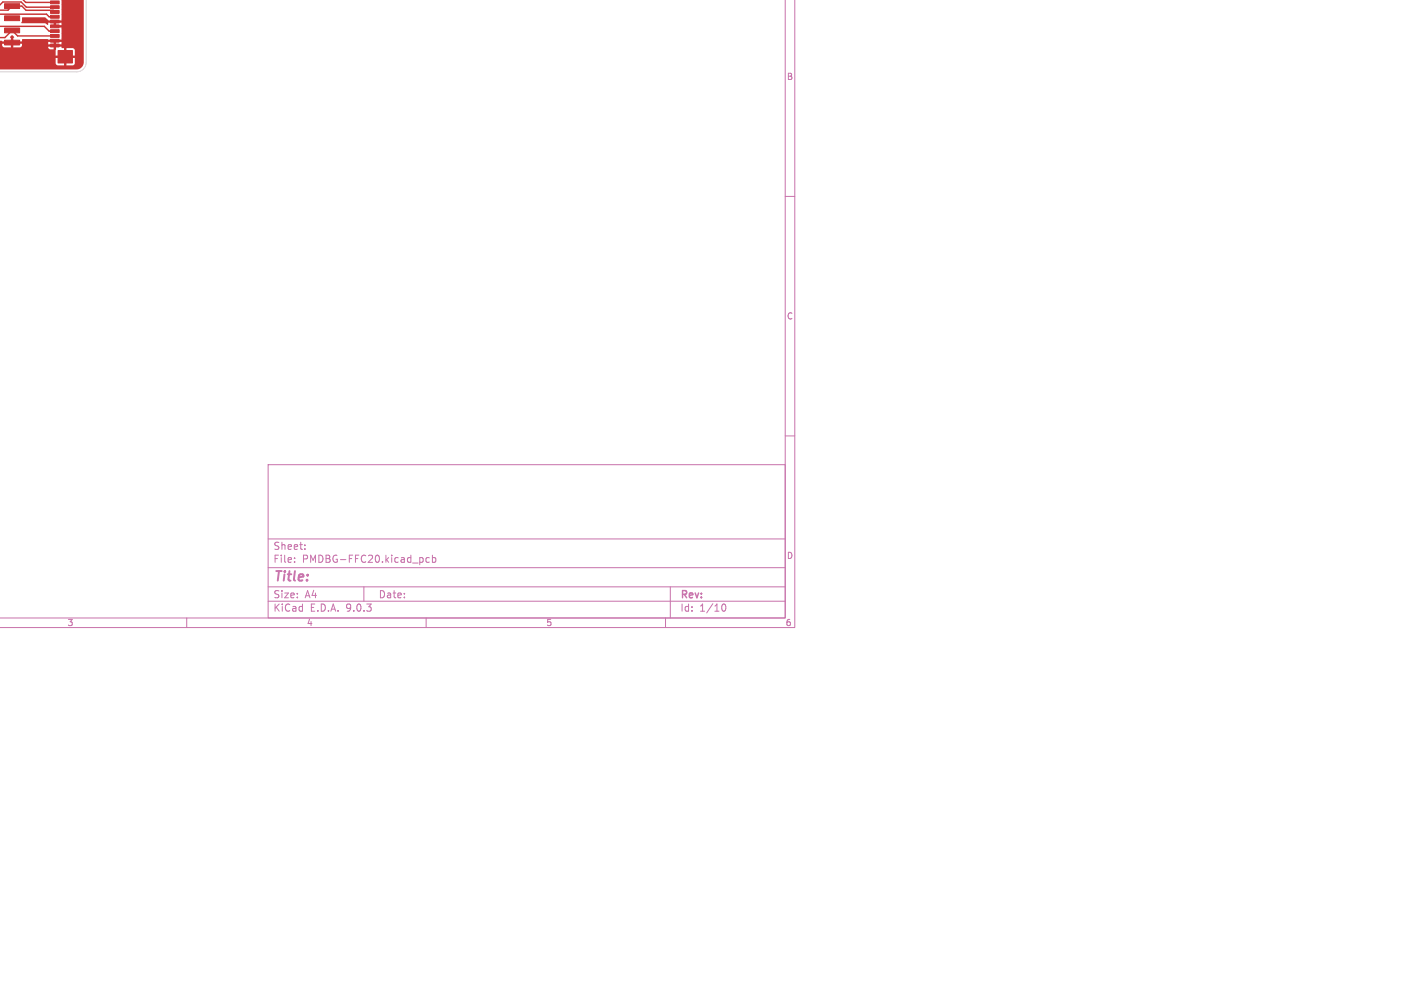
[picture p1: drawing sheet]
<svg xmlns="http://www.w3.org/2000/svg" width="297mm" height="210mm" viewBox="0 0 297 210" stroke-linecap="round" stroke-linejoin="round" font-family="sans-serif">
<defs><g id="words">
<text font-size="2.8" fill="#c872ab" x="57" y="121.9">Title:</text>
<g font-size="2.1" fill="#c872ab">
<text x="57" y="117.7">File:</text>
<text x="57" y="115">Sheet:</text>
<text x="63.1" y="117.7">PMDBG-FFC20.kicad_pcb</text>
<text x="57" y="125.1">Size:</text>
<text x="63.7" y="125.1">A4</text>
<text x="79" y="125.1">Date:</text>
<text x="142" y="125.3">Rev:</text>
<text x="57" y="127.9">KiCad</text>
<text x="64.7" y="127.9">E.D.A.</text>
<text x="72.3" y="127.9">9.0.3</text>
<text x="142" y="127.9">Id:</text>
<text x="146.1" y="127.9">1/10</text>
</g>
<g font-size="1.8" fill="#c872ab">
<text x="164.3" y="16.9">B</text>
<text x="164.3" y="66.9">C</text>
<text x="164.3" y="116.9">D</text>
<text x="14" y="130.9">3</text>
<text x="64" y="130.9">4</text>
<text x="114" y="130.9">5</text>
<text x="164" y="130.9">6</text>
</g>
</g></defs>
<g fill="none" stroke="#c872ab" stroke-width=".21">
<path d="M164 0v129h-164.1M166 0v131h-166.1M164 41h2M56 97h108v32h-108zM164 91h2M56 118.5h108M56 112.5h108M61.5 117.3v.1M61.5 116.5v.1M63.7 114.6v.1M63.7 113.8v.1M89.7 116.5l-.5-.1-.2 .3 .1 .6h.6"/>
<path d="M90.3 116.5l.4-.1 .3 .3-.1 .6h-.6M90.3 115.9v1.5M39 129v2M56 125.5h108M56 122.5h108M76 122.5v3M89 129v2M139 129v2M140 122.5v6.5M150.7 126.7l.2-.5 .2-.1a.8 .8 0 0 1 .5 .7 .8 .8 0 0 1-.5 .8l-.2-.1-.2-.5"/>
</g>
<g fill="#c83434" stroke="#c83434" stroke-width=".21">
<path d="M.9 .8h3.2v1h-3.2z"/>
<path d="M.9 3.3h3.2v1h-3.2z"/>
<path d="M.9 5.9h3.2v1h-3.2z"/>
<path d="M.9 8.4h3.2v1h-3.2z"/>
<path d="M10.6 9.2h1.8v.6h-1.8z"/>
<path d="M10.6 8.2h1.8v.6h-1.8z"/>
<path d="M10.6 7.2h1.8v.6h-1.8z"/>
<path d="M10.6 6.2h1.8v.6h-1.8z"/>
<path d="M10.6 5.2h1.8v.6h-1.8z"/>
<path d="M10.6 4.2h1.8v.6h-1.8z"/>
<path d="M10.6 3.2h1.8v.6h-1.8z"/>
<path d="M10.6 2.2h1.8v.6h-1.8z"/>
<path d="M10.6 1.2h1.8v.6h-1.8z"/>
<path d="M10.6 .2h1.8v.6h-1.8z"/>
<path d="M12.1 10.6h3v2.6h-3z"/>
</g>
<path d="M4.8 -.1l.6 .6h6.1M-.1 2.1h1.8l.8-.8h2.1l.8 .9h5.7l.4 .3M-.1 3h9.8l.6 .5h1.2M-.1 5.5h9.4l1 1h1.2M0 1.1l.6-.7h3.8l1.1 1.1h6M11.5 7.5h-7.8l-1.2-1.1-1.5 1.4h-1.1" fill="none" stroke="#c83434" stroke-width=".3"/>
<path d="M-.1 -.1v8.7v-.1l.6 .1h1.8v-.7l-.2-.2 .4-.3 .5 .3-.2 .2v.7h1.8l.1-.4 7.7 .1h.5v-.5v-2l-1.3-.1-.4-.3v-.1h1.7v-.5h-1.2v.5h-.5v-.5h-1.1l-.1 .4-.7-.4h-4.7l-.2-.1 .3-1.1h4.7l.7 .7h2.8v-4.4h-13h17.6v13.1a1.5 1.5 0 0 1-1.5 1.5h-16.1v-1.3v.5v-.5h11.7l.4 .4h3.2l.4-.3v-1.2h-1.7v1.6h-.5v-1.6h-1.8v1.1h-11.7v-1.1v1.6v-3.6v1.5v-1.1h11.7v1.1h4v-1.2l-.4-.3h-1.3v1.5h-.5v-1.5l-.5-.1v-.2h-1.2l-.1 .7h-11.7v-1.1v.5v-.5h.6l.1 .3 .3 .2 9.2-.1 .2 .4 .9 .1v-.5h-6.9l.2-.2 .1-.5h-1.8v.8h-.5v-.8h-1.8v.3h-.6v-.3v.8v-1.1v.5v-.5h10.2v.5h2.8v-.5h-1.2v.5h-.5v-.5h-11.3v.5z" fill="#c83434"/>
<path d="M18 -.1v13.1a2 2 0 0 1-2 2h-16.1" fill="none" stroke="#d0d2cd" stroke-width=".21"/>
<use href="#words"/>
</svg>
